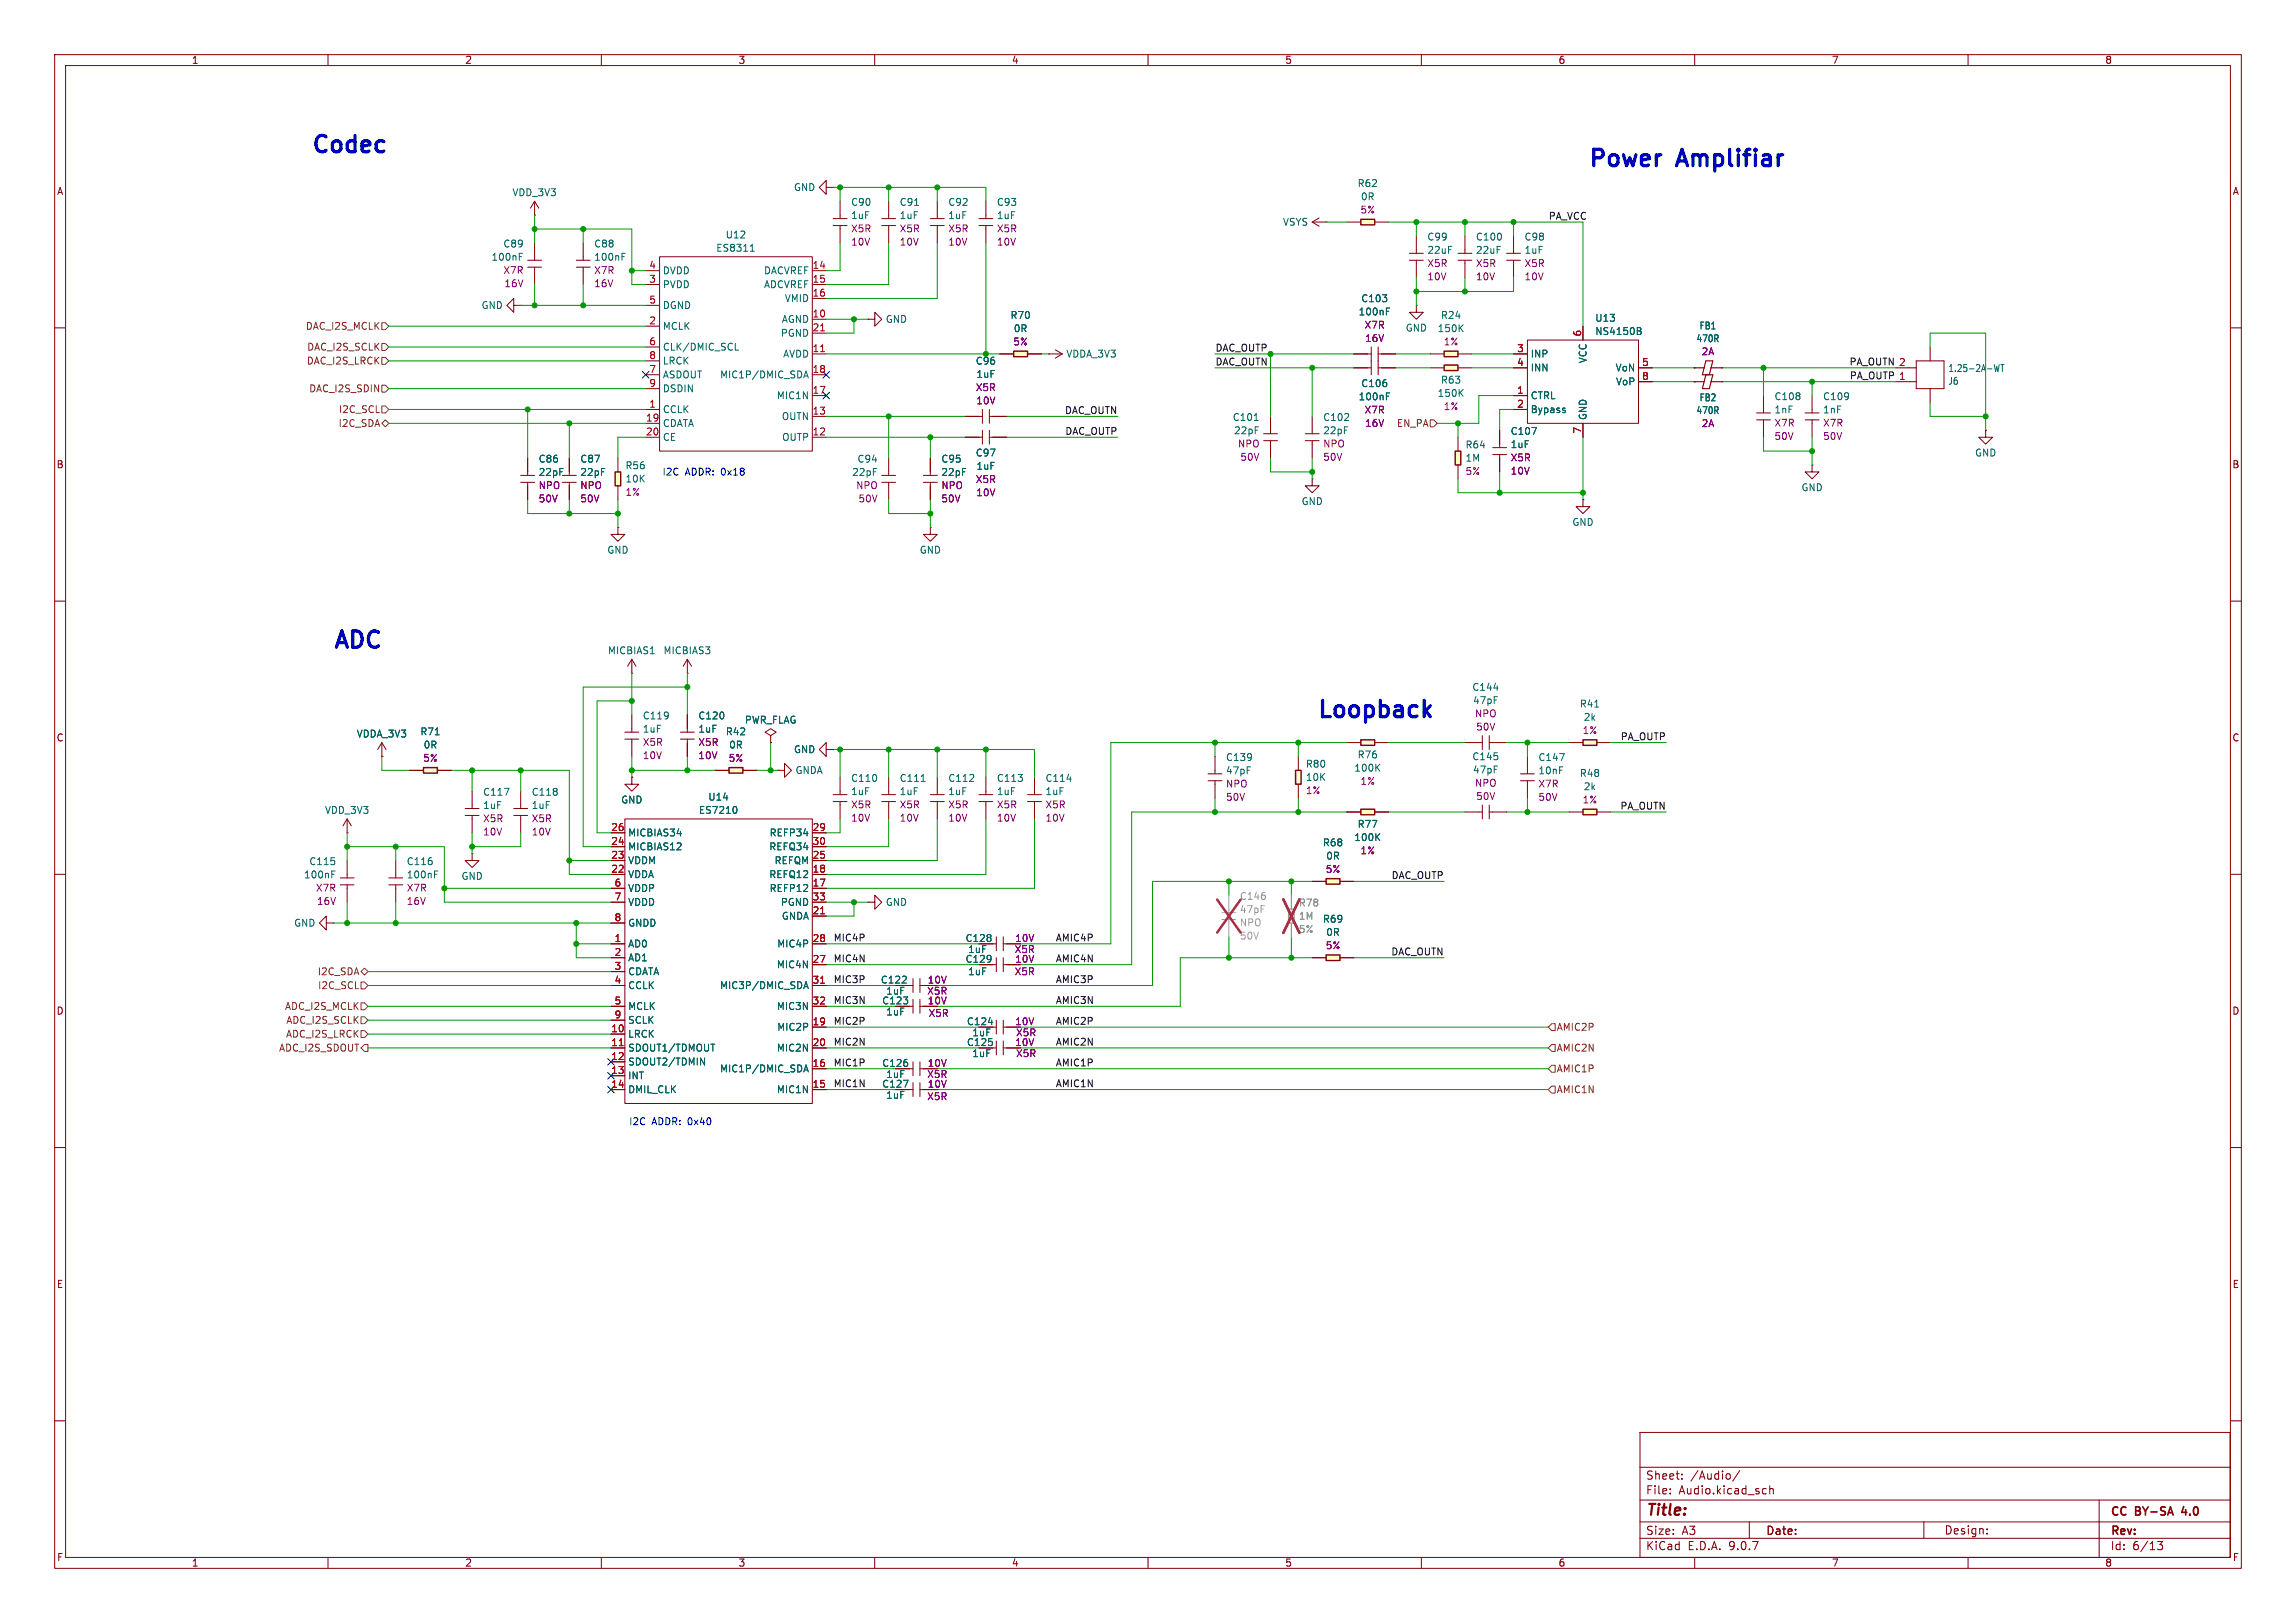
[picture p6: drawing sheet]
<svg xmlns="http://www.w3.org/2000/svg" width="420mm" height="297mm" viewBox="0 0 420 297" stroke-linecap="round" stroke-linejoin="round" font-family="sans-serif">
<defs><g id="words">
<g font-size="4.2" fill="#0000c2">
<text x="56.6" y="28.8">Codec</text>
<text x="290.2" y="31.4">Power</text>
<text x="307" y="31.4">Amplifiar</text>
<text x="60.6" y="119.5">ADC</text>
<text x="240.6" y="132.2">Loopback</text>
</g>
<text font-size="2.8" fill="#840000" x="301" y="277.9">Title:</text>
<g font-size="2.1" fill="#840000">
<text x="301" y="273.7">File:</text>
<text x="301" y="271">Sheet:</text>
<text x="307.1" y="273.7">Audio.kicad_sch</text>
<text x="309.2" y="271">/Audio/</text>
<text x="301" y="281.1">Size:</text>
<text x="307.6" y="281.1">A3</text>
<text x="323" y="281.1">Date:</text>
<text x="355.6" y="281">Design:</text>
<text x="386" y="277.8">CC</text>
<text x="386" y="281.3">Rev:</text>
<text x="390.7" y="277.8">BY-SA</text>
<text x="399.8" y="277.8">4.0</text>
<text x="301" y="283.9">KiCad</text>
<text x="308.7" y="283.9">E.D.A.</text>
<text x="316.3" y="283.9">9.0.7</text>
<text x="386" y="283.9">Id:</text>
<text x="390.1" y="283.9">6/13</text>
</g>
<g font-size="1.8" fill="#840000">
<text x="35" y="11.9">1</text>
<text x="85" y="11.9">2</text>
<text x="135" y="11.9">3</text>
<text x="185" y="11.9">4</text>
<text x="235" y="11.9">5</text>
<text x="285" y="11.9">6</text>
<text x="335" y="11.9">7</text>
<text x="385" y="11.9">8</text>
<text x="10.3" y="35.9">A</text>
<text x="408.3" y="35.9">A</text>
<text x="10.3" y="85.9">B</text>
<text x="408.2" y="85.9">B</text>
<text x="10.3" y="135.9">C</text>
<text x="408.2" y="135.9">C</text>
<text x="10.3" y="185.9">D</text>
<text x="408.2" y="185.9">D</text>
<text x="10.3" y="235.9">E</text>
<text x="408.3" y="235.9">E</text>
<text x="10.3" y="285.9">F</text>
<text x="35" y="286.9">1</text>
<text x="85" y="286.9">2</text>
<text x="135" y="286.9">3</text>
<text x="185" y="286.9">4</text>
<text x="235" y="286.9">5</text>
<text x="285" y="286.9">6</text>
<text x="335" y="286.9">7</text>
<text x="385" y="286.9">8</text>
<text x="408.3" y="285.9">F</text>
</g>
<g font-size="1.8" fill="#006464">
<text x="145.1" y="35.2">GND</text>
<text x="248.2" y="34.4">R62</text>
<text x="93.6" y="36.1">VDD_3V3</text>
<text x="155.6" y="40.3">1uF</text>
<text x="155.6" y="37.9">C90</text>
<text x="164.5" y="40.3">1uF</text>
<text x="164.5" y="37.9">C91</text>
<text x="173.4" y="40.3">1uF</text>
<text x="173.4" y="37.9">C92</text>
<text x="182.3" y="40.3">1uF</text>
<text x="182.3" y="37.9">C93</text>
<text x="234.6" y="41.5">VSYS</text>
<text x="248.8" y="36.9">0R</text>
<text x="89.8" y="47.9">100nF</text>
<text x="92" y="45.5">C89</text>
<text x="108.6" y="47.9">100nF</text>
<text x="108.6" y="45.5">C88</text>
<text x="130.9" y="46.3">ES8311</text>
<text x="132.6" y="43.8">U12</text>
<text x="261" y="44.2">C99</text>
<text x="261" y="46.6">22uF</text>
<text x="269.9" y="44.2">C100</text>
<text x="269.9" y="46.6">22uF</text>
<text x="278.8" y="46.6">1uF</text>
<text x="278.8" y="44.2">C98</text>
<text x="121.2" y="50.4">DVDD</text>
<text x="121.2" y="52.9">PVDD</text>
<text x="139.7" y="50.4">DACVREF</text>
<text x="139.7" y="52.9">ADCVREF</text>
<text x="88" y="56.8">GND</text>
<text x="121.2" y="56.7">DGND</text>
<text x="142.9" y="59.3">AGND</text>
<text x="143.5" y="55.5">VMID</text>
<text x="161.9" y="59.3">GND</text>
<text x="184.7" y="58.6">R70</text>
<text x="248.4" y="57.9">100nF</text>
<text x="248.9" y="55.5">C103</text>
<text x="263.5" y="58.6">R24</text>
<text x="291.7" y="59.1">U13</text>
<text x="121.2" y="60.6">MCLK</text>
<text x="121.2" y="64.4">CLK/DMIC_SCL</text>
<text x="142.7" y="61.8">PGND</text>
<text x="143.2" y="65.6">AVDD</text>
<text x="185.3" y="61">0R</text>
<text x="195" y="65.6">VDDA_3V3</text>
<text x="257" y="60.9">GND</text>
<text x="262.9" y="61">150K</text>
<text x="279.9" y="65.6">INP</text>
<text x="291.7" y="61.5">NS4150B</text>
<text x="310.2" y="62.8">470R</text>
<text x="310.8" y="60.5">FB1</text>
<text x="121.2" y="66.9">LRCK</text>
<text x="121.2" y="69.4">ASDOUT</text>
<text x="121.2" y="72">DSDIN</text>
<text x="131.6" y="69.4">MIC1P/DMIC_SDA</text>
<text x="178.4" y="66.9">C96</text>
<text x="178.5" y="69.4">1uF</text>
<text x="248.9" y="71">C106</text>
<text x="263.5" y="70.4">R63</text>
<text x="279.9" y="68.2">INN</text>
<text x="290.4" y="66.6" transform="rotate(-90 290.4 66.6)">VCC</text>
<text x="295.4" y="68.2">VoN</text>
<text x="295.5" y="70.7">VoP</text>
<text x="356.3" y="70.6">J6</text>
<text x="356.3" y="68.3">1.25-2A-WT</text>
<text x="121.2" y="75.8">CCLK</text>
<text x="142" y="73.3">MIC1N</text>
<text x="142.9" y="77.1">OUTN</text>
<text x="225.4" y="77.2">C101</text>
<text x="241.9" y="77.2">C102</text>
<text x="248.4" y="73.5">100nF</text>
<text x="262.9" y="72.8">150K</text>
<text x="279.9" y="73.3">CTRL</text>
<text x="279.9" y="75.8">Bypass</text>
<text x="290.4" y="77" transform="rotate(-90 290.4 77)">GND</text>
<text x="310.2" y="76">470R</text>
<text x="310.8" y="73.6">FB2</text>
<text x="324.5" y="73.4">C108</text>
<text x="324.5" y="75.9">1nF</text>
<text x="333.4" y="73.4">C109</text>
<text x="333.4" y="75.9">1nF</text>
<text x="121.2" y="78.3">CDATA</text>
<text x="121.2" y="80.9">CE</text>
<text x="143" y="80.9">OUTP</text>
<text x="178.4" y="83.7">C97</text>
<text x="225.6" y="79.7">22pF</text>
<text x="241.9" y="79.7">22pF</text>
<text x="268" y="82.3">R64</text>
<text x="276.2" y="79.8">C107</text>
<text x="276.2" y="82.2">1uF</text>
<text x="361.2" y="83.7">GND</text>
<text x="98.4" y="84.9">C86</text>
<text x="98.4" y="87.3">22pF</text>
<text x="106.1" y="84.9">C87</text>
<text x="106.1" y="87.3">22pF</text>
<text x="114.3" y="86.1">R56</text>
<text x="114.3" y="88.5">10K</text>
<text x="155.8" y="87.3">22pF</text>
<text x="156.8" y="84.9">C94</text>
<text x="172.1" y="84.9">C95</text>
<text x="172.1" y="87.3">22pF</text>
<text x="178.5" y="86.2">1uF</text>
<text x="268" y="84.7">1M</text>
<text x="238" y="92.6">GND</text>
<text x="329.4" y="90.1">GND</text>
<text x="111" y="101.5">GND</text>
<text x="168.1" y="101.5">GND</text>
<text x="287.5" y="96.4">GND</text>
<text x="111.1" y="119.9">MICBIAS1</text>
<text x="121.3" y="119.9">MICBIAS3</text>
<text x="117.5" y="131.8">C119</text>
<text x="127.6" y="131.8">C120</text>
<text x="269.2" y="126.6">C144</text>
<text x="269.4" y="129">47pF</text>
<text x="288.9" y="129.7">R41</text>
<text x="65.2" y="135.2">VDDA_3V3</text>
<text x="76.8" y="134.8">R71</text>
<text x="77.4" y="137.2">0R</text>
<text x="117.5" y="134.3">1uF</text>
<text x="127.6" y="134.3">1uF</text>
<text x="132.7" y="134.8">R42</text>
<text x="133.3" y="137.2">0R</text>
<text x="136.2" y="132.6">PWR_FLAG</text>
<text x="289.6" y="132.1">2k</text>
<text x="145.1" y="138">GND</text>
<text x="145.4" y="141.8">GNDA</text>
<text x="155.6" y="143.3">C110</text>
<text x="164.5" y="143.3">C111</text>
<text x="173.4" y="143.3">C112</text>
<text x="182.3" y="143.3">C113</text>
<text x="191.1" y="143.3">C114</text>
<text x="224.2" y="139.5">C139</text>
<text x="224.2" y="141.9">47pF</text>
<text x="238.8" y="140.7">R80</text>
<text x="238.8" y="143.1">10K</text>
<text x="247.6" y="141.4">100K</text>
<text x="248.2" y="139">R76</text>
<text x="269.2" y="139.3">C145</text>
<text x="269.4" y="141.7">47pF</text>
<text x="281.3" y="139.5">C147</text>
<text x="281.3" y="141.9">10nF</text>
<text x="288.9" y="142.4">R48</text>
<text x="59.3" y="149.1">VDD_3V3</text>
<text x="88.3" y="145.8">C117</text>
<text x="88.3" y="148.2">1uF</text>
<text x="97.2" y="145.8">C118</text>
<text x="97.2" y="148.2">1uF</text>
<text x="113.5" y="147.2">GND</text>
<text x="127.7" y="149.1">ES7210</text>
<text x="129.5" y="146.7">U14</text>
<text x="155.6" y="145.7">1uF</text>
<text x="164.5" y="145.7">1uF</text>
<text x="173.4" y="145.7">1uF</text>
<text x="182.3" y="145.7">1uF</text>
<text x="191.1" y="145.7">1uF</text>
<text x="289.6" y="144.8">2k</text>
<text x="114.8" y="153.3">MICBIAS34</text>
<text x="114.8" y="155.8">MICBIAS12</text>
<text x="140.6" y="155.8">REFQ34</text>
<text x="140.7" y="153.3">REFP34</text>
<text x="241.9" y="155.1">R68</text>
<text x="247.6" y="154.1">100K</text>
<text x="248.2" y="151.7">R77</text>
<text x="55.5" y="161">100nF</text>
<text x="56.5" y="158.5">C115</text>
<text x="74.3" y="158.5">C116</text>
<text x="74.3" y="161">100nF</text>
<text x="84.3" y="161.2">GND</text>
<text x="114.8" y="158.3">VDDM</text>
<text x="114.8" y="160.9">VDDA</text>
<text x="140.6" y="160.9">REFQ12</text>
<text x="141.6" y="158.3">REFQM</text>
<text x="242.5" y="157.5">0R</text>
<text x="114.8" y="163.4">VDDP</text>
<text x="114.8" y="166">VDDD</text>
<text x="140.7" y="163.4">REFP12</text>
<text x="142.7" y="166">PGND</text>
<text x="161.9" y="166">GND</text>
<text x="53.7" y="169.8">GND</text>
<text x="114.8" y="169.8">GNDD</text>
<text x="114.8" y="173.6">AD0</text>
<text x="142.1" y="173.6">MIC4P</text>
<text x="142.9" y="168.5">GNDA</text>
<text x="176.5" y="172.6">C128</text>
<text x="241.9" y="169">R69</text>
<text x="242.5" y="171.5">0R</text>
<text x="114.8" y="176.1">AD1</text>
<text x="114.8" y="178.7">CDATA</text>
<text x="142" y="177.4">MIC4N</text>
<text x="176.5" y="176.4">C129</text>
<text x="177" y="178.7">1uF</text>
<text x="177" y="174.6">1uF</text>
<text x="114.8" y="181.2">CCLK</text>
<text x="114.8" y="185">MCLK</text>
<text x="131.6" y="181.2">MIC3P/DMIC_SDA</text>
<text x="142" y="185">MIC3N</text>
<text x="161" y="180.2">C122</text>
<text x="161.3" y="184">C123</text>
<text x="162" y="182.2">1uF</text>
<text x="114.8" y="187.6">SCLK</text>
<text x="114.8" y="190.1">LRCK</text>
<text x="142.1" y="188.8">MIC2P</text>
<text x="162" y="186">1uF</text>
<text x="176.8" y="187.8">C124</text>
<text x="176.8" y="191.6">C125</text>
<text x="177.8" y="189.8">1uF</text>
<text x="114.8" y="192.6">SDOUT1/TDMOUT</text>
<text x="114.8" y="195.2">SDOUT2/TDMIN</text>
<text x="114.8" y="197.7">INT</text>
<text x="131.6" y="196.4">MIC1P/DMIC_SDA</text>
<text x="142" y="192.6">MIC2N</text>
<text x="161.3" y="195.4">C126</text>
<text x="162" y="197.5">1uF</text>
<text x="177.8" y="193.6">1uF</text>
<text x="114.8" y="200.3">DMIL_CLK</text>
<text x="142" y="200.3">MIC1N</text>
<text x="161.3" y="199.2">C127</text>
<text x="162" y="201.3">1uF</text>
</g>
<g font-size="1.8" fill="#840084">
<text x="248.8" y="39.3">5%</text>
<text x="155.6" y="42.7">X5R</text>
<text x="155.6" y="45.1">10V</text>
<text x="164.5" y="42.7">X5R</text>
<text x="164.5" y="45.1">10V</text>
<text x="173.4" y="42.7">X5R</text>
<text x="173.4" y="45.1">10V</text>
<text x="182.3" y="42.7">X5R</text>
<text x="182.3" y="45.1">10V</text>
<text x="92" y="50.3">X7R</text>
<text x="92.2" y="52.8">16V</text>
<text x="108.6" y="50.3">X7R</text>
<text x="108.6" y="52.8">16V</text>
<text x="261" y="49.1">X5R</text>
<text x="261" y="51.5">10V</text>
<text x="269.9" y="49.1">X5R</text>
<text x="269.9" y="51.5">10V</text>
<text x="278.8" y="49.1">X5R</text>
<text x="278.8" y="51.5">10V</text>
<text x="185.3" y="63.4">5%</text>
<text x="249.5" y="60.4">X7R</text>
<text x="249.6" y="62.8">16V</text>
<text x="264" y="63.4">1%</text>
<text x="311.2" y="65.2">2A</text>
<text x="178.4" y="71.8">X5R</text>
<text x="178.5" y="74.2">10V</text>
<text x="249.5" y="75.9">X7R</text>
<text x="264" y="75.3">1%</text>
<text x="226.4" y="82.1">NPO</text>
<text x="241.9" y="82.1">NPO</text>
<text x="249.6" y="78.3">16V</text>
<text x="311.2" y="78.4">2A</text>
<text x="324.5" y="78.3">X7R</text>
<text x="324.5" y="80.7">50V</text>
<text x="333.4" y="78.3">X7R</text>
<text x="333.4" y="80.7">50V</text>
<text x="98.4" y="89.7">NPO</text>
<text x="106.1" y="89.7">NPO</text>
<text x="156.5" y="89.7">NPO</text>
<text x="172.1" y="89.7">NPO</text>
<text x="178.4" y="88.6">X5R</text>
<text x="226.8" y="84.5">50V</text>
<text x="241.9" y="84.5">50V</text>
<text x="268" y="87.1">5%</text>
<text x="276.2" y="84.6">X5R</text>
<text x="276.2" y="87">10V</text>
<text x="98.4" y="92.1">50V</text>
<text x="106.1" y="92.1">50V</text>
<text x="114.3" y="90.9">1%</text>
<text x="156.9" y="92.1">50V</text>
<text x="172.1" y="92.1">50V</text>
<text x="178.5" y="91">10V</text>
<text x="269.7" y="131.5">NPO</text>
<text x="117.5" y="136.7">X5R</text>
<text x="127.6" y="136.7">X5R</text>
<text x="269.9" y="133.9">50V</text>
<text x="289.4" y="134.5">1%</text>
<text x="77.3" y="139.6">5%</text>
<text x="117.5" y="139.1">10V</text>
<text x="127.6" y="139.1">10V</text>
<text x="133.2" y="139.6">5%</text>
<text x="248.8" y="143.8">1%</text>
<text x="155.6" y="148.1">X5R</text>
<text x="164.5" y="148.1">X5R</text>
<text x="173.4" y="148.1">X5R</text>
<text x="182.3" y="148.1">X5R</text>
<text x="191.1" y="148.1">X5R</text>
<text x="224.2" y="144.3">NPO</text>
<text x="224.2" y="146.7">50V</text>
<text x="238.8" y="145.5">1%</text>
<text x="269.7" y="144.2">NPO</text>
<text x="269.9" y="146.6">50V</text>
<text x="281.3" y="144.3">X7R</text>
<text x="281.3" y="146.7">50V</text>
<text x="289.4" y="147.2">1%</text>
<text x="88.3" y="150.7">X5R</text>
<text x="88.3" y="153.1">10V</text>
<text x="97.2" y="150.7">X5R</text>
<text x="97.2" y="153.1">10V</text>
<text x="155.6" y="150.5">10V</text>
<text x="164.5" y="150.5">10V</text>
<text x="173.4" y="150.5">10V</text>
<text x="182.3" y="150.5">10V</text>
<text x="191.1" y="150.5">10V</text>
<text x="242.4" y="159.9">5%</text>
<text x="248.8" y="156.5">1%</text>
<text x="57.7" y="163.4">X7R</text>
<text x="57.9" y="165.8">16V</text>
<text x="74.3" y="163.4">X7R</text>
<text x="74.3" y="165.8">16V</text>
<text x="185.6" y="172.6">10V</text>
<text x="242.4" y="173.9">5%</text>
<text x="185.5" y="178.7">X5R</text>
<text x="185.5" y="174.6">X5R</text>
<text x="185.6" y="176.4">10V</text>
<text x="169.5" y="182.2">X5R</text>
<text x="169.6" y="180.2">10V</text>
<text x="169.6" y="184">10V</text>
<text x="169.8" y="186.3">X5R</text>
<text x="185.6" y="187.8">10V</text>
<text x="185.6" y="191.6">10V</text>
<text x="185.8" y="189.8">X5R</text>
<text x="169.5" y="197.5">X5R</text>
<text x="169.6" y="195.4">10V</text>
<text x="185.8" y="193.6">X5R</text>
<text x="169.5" y="201.5">X5R</text>
<text x="169.6" y="199.2">10V</text>
</g>
<g font-size="1.8" fill="#0f0f0f">
<text x="283.2" y="40.3">PA_VCC</text>
<text x="222.2" y="64.4">DAC_OUTP</text>
<text x="222.2" y="67">DAC_OUTN</text>
<text x="338.2" y="67">PA_OUTN 2</text>
<text x="338.3" y="69.5">PA_OUTP 1</text>
<text x="194.7" y="75.9">DAC_OUTN</text>
<text x="194.8" y="79.7">DAC_OUTP</text>
<text x="296.4" y="135.5">PA_OUTP</text>
<text x="296.3" y="148.2">PA_OUTN</text>
<text x="254.5" y="160.9">DAC_OUTP</text>
<text x="152.4" y="172.4">MIC4P</text>
<text x="193" y="172.4">AMIC4P</text>
<text x="152.4" y="180">MIC3P</text>
<text x="152.4" y="176.2">MIC4N</text>
<text x="193" y="176.2">AMIC4N</text>
<text x="193" y="180">AMIC3P</text>
<text x="254.4" y="174.9">DAC_OUTN</text>
<text x="152.4" y="183.8">MIC3N</text>
<text x="193" y="183.8">AMIC3N</text>
<text x="152.4" y="191.4">MIC2N</text>
<text x="152.4" y="187.6">MIC2P</text>
<text x="193" y="187.6">AMIC2P</text>
<text x="193" y="191.4">AMIC2N</text>
<text x="152.4" y="195.2">MIC1P</text>
<text x="193" y="195.2">AMIC1P</text>
<text x="152.4" y="199">MIC1N</text>
<text x="193" y="199">AMIC1N</text>
</g>
<g font-size="1.8" fill="#a90000">
<text x="118.7" y="49.3">4</text>
<text x="118.7" y="51.8">3</text>
<text x="148.5" y="49.3">14</text>
<text x="148.5" y="51.8">15</text>
<text x="118.7" y="55.6">5</text>
<text x="118.7" y="59.4">2</text>
<text x="148.5" y="54.4">16</text>
<text x="148.5" y="58.2">10</text>
<text x="118.7" y="63.2">6</text>
<text x="118.7" y="65.8">8</text>
<text x="148.5" y="60.7">21</text>
<text x="148.5" y="64.5">11</text>
<text x="277.4" y="64.5">3</text>
<text x="289.3" y="61.7" transform="rotate(-90 289.3 61.7)">6</text>
<text x="118.7" y="68.3">7</text>
<text x="118.7" y="70.9">9</text>
<text x="148.5" y="68.3">18</text>
<text x="277.4" y="67.1">4</text>
<text x="300.3" y="67.1">5</text>
<text x="300.3" y="69.6">8</text>
<text x="118.1" y="77.2">19</text>
<text x="118.7" y="74.7">1</text>
<text x="148.5" y="72.1">17</text>
<text x="148.5" y="75.9">13</text>
<text x="277.4" y="72.1">1</text>
<text x="277.4" y="74.7">2</text>
<text x="118.1" y="79.8">20</text>
<text x="148.5" y="79.8">12</text>
<text x="289.3" y="79.4" transform="rotate(-90 289.3 79.4)">7</text>
<text x="111.7" y="152.1">26</text>
<text x="111.7" y="154.7">24</text>
<text x="148.5" y="152.1">29</text>
<text x="148.5" y="154.7">30</text>
<text x="111.7" y="157.2">23</text>
<text x="111.7" y="159.8">22</text>
<text x="148.5" y="157.2">25</text>
<text x="148.5" y="159.8">18</text>
<text x="112.3" y="162.3">6</text>
<text x="112.3" y="164.8">7</text>
<text x="148.5" y="162.3">17</text>
<text x="148.5" y="164.8">33</text>
<text x="148.5" y="167.4">21</text>
<text x="112.3" y="168.7">8</text>
<text x="112.3" y="172.5">1</text>
<text x="148.5" y="172.5">28</text>
<text x="112.3" y="175">2</text>
<text x="112.3" y="177.5">3</text>
<text x="148.5" y="176.3">27</text>
<text x="112.3" y="180.1">4</text>
<text x="112.3" y="183.9">5</text>
<text x="148.5" y="180.1">31</text>
<text x="148.5" y="183.9">32</text>
<text x="111.7" y="189">10</text>
<text x="111.7" y="191.5">11</text>
<text x="112.3" y="186.4">9</text>
<text x="148.5" y="187.7">19</text>
<text x="148.5" y="191.5">20</text>
<text x="111.7" y="194.1">12</text>
<text x="111.7" y="196.6">13</text>
<text x="148.5" y="195.3">16</text>
<text x="111.7" y="199.1">14</text>
<text x="148.5" y="199.1">15</text>
</g>
<g font-size="1.8" fill="#725600">
<text x="55.8" y="60.6">DAC_I2S_MCLK</text>
<text x="56.1" y="64.4">DAC_I2S_SCLK</text>
<text x="56" y="66.9">DAC_I2S_LRCK</text>
<text x="56.5" y="72">DAC_I2S_SDIN</text>
<text x="61.9" y="75.8">I2C_SCL</text>
<text x="61.8" y="78.3">I2C_SDA</text>
<text x="255.4" y="78.3">EN_PA</text>
<text x="58" y="178.7">I2C_SDA</text>
<text x="52" y="185">ADC_I2S_MCLK</text>
<text x="58.1" y="181.2">I2C_SCL</text>
<text x="52.2" y="190.1">ADC_I2S_LRCK</text>
<text x="52.3" y="187.6">ADC_I2S_SCLK</text>
<text x="284.7" y="188.8">AMIC2P</text>
<text x="51" y="192.6">ADC_I2S_SDOUT</text>
<text x="284.7" y="196.4">AMIC1P</text>
<text x="284.7" y="192.6">AMIC2N</text>
<text x="284.7" y="200.3">AMIC1N</text>
</g>
<g font-size="1.8" fill="#0000c2">
<text x="121.1" y="87.2">I2C</text>
<text x="125.3" y="87.2">ADDR: 0x18</text>
<text x="115" y="206.1">I2C</text>
<text x="119.2" y="206.1">ADDR: 0x40</text>
</g>
<g font-size="1.8" fill="#989898">
<text x="226.7" y="164.9">C146</text>
<text x="226.7" y="167.3">47pF</text>
<text x="237.5" y="166.1">R78</text>
<text x="237.5" y="168.5">1M</text>
</g>
<g font-size="1.8" fill="#a1a1a1">
<text x="226.7" y="169.7">NPO</text>
<text x="226.7" y="172.1">50V</text>
<text x="237.5" y="170.9">5%</text>
</g>
</g></defs>
<g fill="none" stroke="#840000" stroke-width=".18">
<path d="M10 10h400v277h-400zM12 12h396v273h-396zM60 10v2M110 10v2M160 10v2M210 10v2M260 10v2M310 10v2M360 10v2M94 55.9v-1.3l-1.3 1.3 1.3 1.3v-1.3h1.2M95.2 55.9h.1M10 60h2"/>
<path d="M309.9 69.9h.1M315 69.9h.1M408 60h2M168.9 87h2.5M168.9 88.3h2.5M170.2 83.8v3.2M170.2 88.3v3.1M10 110h2M408 110h2M141 134.6l1-.6-1-.6-1 .6 1 .6v1.3M141 135.9h.1M268 135.9h3.1"/>
<path d="M271.1 134.6v2.6M272.4 134.6v2.6M272.4 135.9h3.2M10 160h2M408 160h2M10 210h2M408 210h2M10 260h2M300 262.1h107.9v22.9h-107.9zM300 278.5h108M300 274.5h108M300 268.5h108"/>
<path d="M305.5 273.2v.2M305.5 272.5v.1M307.7 270.5v.2M307.7 269.8v.1M316.4 269.8v.7M318.2 269.1l-1.3 1.9M320 278.5v3M322.7 272.4l.4 .1M323.1 273.3l-.4 .1M323.7 272.5l.2-.1 .4 .1 .1 .9M323.7 271.9v1.5M351.9 278.5v2.9"/>
<path d="M363.5 279.8v.1M384 274.5v10.5M408 260h2M60 285v2M110 285v2M160 285v2M210 285v2M260 285v2M300 281.5h108M310 285v2M360 285v2M363.5 280.6v.1"/>
<path d="M394.7 282.1h.9l-.5 .6 .4 .1v.6l-.2 .2-.6-.1"/>
</g>
<path d="M399.5 275.7l-.4 1.1h.9" fill="none" stroke="#840000" stroke-width=".3"/>
<path d="M273.3 125.9h.7" fill="none" stroke="#006464" stroke-width=".18"/>
<path d="M309.9 69.9h1.8M312 68.6h1.3l-.6 2.5h-1.3zM313 69.9h2" fill="none" stroke="#840000" stroke-width=".2"/>
<path d="M133.3 140.5h2.6v1h-2.6z" fill="#ffffc2"/>
<path d="M133.3 140.5h2.6v1h-2.6z" fill="none" stroke="#840000" stroke-width=".25"/>
<path d="M130.8 141h2.5M135.9 141h2.5" fill="none" stroke="#840000" stroke-width=".18"/>
<path d="M248.9 135.4h2.6v1h-2.6z" fill="#ffffc2"/>
<path d="M248.9 135.4h2.6v1h-2.6z" fill="none" stroke="#840000" stroke-width=".25"/>
<g fill="none" stroke="#840000" stroke-width=".18">
<path d="M153.7 36.8v3.2M105.4 47.6h2.5M105.4 48.9h2.5M106.7 44.5v3.1M106.7 48.9v3.2M152.4 41.3h2.5M152.4 40h2.5M153.7 41.3v3.2M321.3 75.6h2.5M321.3 76.8h2.5M322.6 72.4v3.2M322.6 76.8v3.2"/>
<path d="M246.4 135.9h2.5M251.5 135.9h2.5"/>
</g>
<path d="M113.8 47h.4M113.8 46.4h.6M252.4 139.9l-.7 .7M251.9 140.4l.5 .7" fill="none" stroke="#006464" stroke-width=".18"/>
<path d="M237 141h1v2.5h-1z" fill="#ffffc2"/>
<path d="M237 141h1v2.5h-1z" fill="none" stroke="#840000" stroke-width=".25"/>
<g fill="none" stroke="#840000" stroke-width=".18">
<path d="M97.8 39.4h.1M97.8 36.8l-.8 1.3M97.8 36.8l.8 1.3M97.8 36.8v2.6M96.5 47.6h2.6M96.5 48.9h2.6M97.8 44.5v3.1M97.8 48.9v3.2M231.1 79.4h2.6M232.4 76.2v3.2M231.1 80.6h2.6M232.4 80.6v3.2"/>
<path d="M237.5 138.4v2.6M237.5 143.5v2.6"/>
</g>
<path d="M95 47h.4M95 46.4h.6M229.4 77h.8" fill="none" stroke="#006464" stroke-width=".18"/>
<path d="M289.6 135.4h2.5v1h-2.5z" fill="#ffffc2"/>
<path d="M289.6 135.4h2.5v1h-2.5z" fill="none" stroke="#840000" stroke-width=".25"/>
<path d="M287 135.9h2.6M292.1 135.9h2.5" fill="none" stroke="#840000" stroke-width=".18"/>
<path d="M291.7 129.4h.7" fill="none" stroke="#006464" stroke-width=".18"/>
<path d="M289.6 148.1h2.5v1h-2.5z" fill="#ffffc2"/>
<path d="M289.6 148.1h2.5v1h-2.5z" fill="none" stroke="#840000" stroke-width=".25"/>
<g fill="none" stroke="#840000" stroke-width=".18">
<path d="M241.3 39.9l-1.3 .7M240 40.6l1.3 .8M240 40.6h2.6M242.6 40.6h.1M238.8 79.4h2.5M240 76.2v3.2M346.7 69.9h3.8M346.7 67.3h3.8M350.5 66h5.1v5.1h-5.1zM353.1 63.5v2.5M353.1 71.1v2.6M113 96.5v1.3h1.3l-1.3 1.3-1.2-1.3h1.2"/>
<path d="M113 96.5h.1M238.8 80.6h2.5M240 80.6v3.2M124.5 135.3h2.5M124.5 134h2.5M125.7 130.8v3.2M125.7 135.3v3.1M151.1 137.2v-1.3l-1.2 1.3 1.2 1.2v-1.2h1.3M152.4 137.2h.1M222.2 138.4v3.2M63.5 157.5v3.2M72.4 157.5v3.2"/>
<path d="M86.4 156.2v1.3h1.2l-1.2 1.3-1.3-1.3h1.3M86.4 156.2h.1M142.2 141h1.3v1.2l1.3-1.2-1.3-1.3v1.3M142.2 141h.1M221 141.6h2.5M221 142.9h2.5M222.2 142.9v3.2M287 148.6h2.6M292.1 148.6h2.5M59.7 168.9v-1.3l-1.3 1.3 1.3 1.3v-1.3h1.3M61 168.9h.1M62.2 160.7h2.6"/>
<path d="M62.2 161.9h2.6M63.5 161.9v3.2M71.1 160.7h2.6M71.1 161.9h2.6M72.4 161.9v3.2M167 179.1v2.5M168.3 179.1v2.5M163.8 180.3h3.2M168.3 180.3h3.1"/>
</g>
<path d="M364.8 66.7l.2 1.3 .2-.9 .3 .9 .2-1.3M366 66.7h.6M366.3 66.7v1.3M60.7 160h.4M60.7 159.4h.6M79.5 160h.4M79.5 159.4h.6" fill="none" stroke="#006464" stroke-width=".18"/>
<path d="M248.9 148.1h2.6v1h-2.6z" fill="#ffffc2"/>
<path d="M248.9 148.1h2.6v1h-2.6z" fill="none" stroke="#840000" stroke-width=".25"/>
<path d="M309.9 67.3h.1M315 67.3h.1M246.4 148.6h2.5M251.5 148.6h2.5M163.8 184.2h3.2M167 182.9v2.5M168.3 182.9v2.5M168.3 184.2h3.1" fill="none" stroke="#840000" stroke-width=".18"/>
<path d="M251.9 153.1l.5 .7M252.4 152.6l-.7 .7" fill="none" stroke="#006464" stroke-width=".18"/>
<path d="M309.9 67.3h1.8M312 66h1.3l-.6 2.6h-1.3zM313 67.3h2" fill="none" stroke="#840000" stroke-width=".2"/>
<path d="M112.5 86.4h1v2.5h-1z" fill="#ffffc2"/>
<path d="M112.5 86.4h1v2.5h-1z" fill="none" stroke="#840000" stroke-width=".25"/>
<g fill="none" stroke="#840000" stroke-width=".18">
<path d="M330.2 75.6h2.5M330.2 76.8h2.5M331.5 72.4v3.2M331.5 76.8v3.2M95.2 87h2.6M95.2 88.3h2.6M96.5 83.8v3.2M96.5 88.3v3.1M102.9 87h2.5M102.9 88.3h2.5M104.1 83.8v3.2M104.1 88.3v3.1"/>
<path d="M113 83.8v2.6M113 88.9v2.5M279.4 138.4v3.2M278.1 141.6h2.6M278.1 142.9h2.6M279.4 142.9v3.2"/>
</g>
<path d="M285.3 137.9h.8l-.5 1.3" fill="none" stroke="#006464" stroke-width=".18"/>
<path d="M235.7 166.4h1v2.5h-1z" fill="#f0f0f0"/>
<path d="M235.7 166.4h1v2.5h-1z" fill="none" stroke="#a1a1a1" stroke-width=".25"/>
<path d="M236.2 163.8v2.6M236.2 168.9v2.6" fill="none" stroke="#a1a1a1" stroke-width=".18"/>
<path d="M234.7 164.6l3 6.1M237.7 164.6l-3 6.1" fill="none" stroke="#e12e31" stroke-width=".46"/>
<path d="M161.3 87h2.5M161.3 88.3h2.5M162.6 83.8v3.2M162.6 88.3v3.1M170.2 96.5v1.3h1.2l-1.2 1.3-1.3-1.3h1.3M170.2 96.5h.1M179.1 176.5h3.1M182.2 175.3v2.5M183.5 175.3v2.5M183.5 176.5h3.2" fill="none" stroke="#840000" stroke-width=".18"/>
<path d="M242.6 160.8h2.5v1h-2.5z" fill="#ffffc2"/>
<path d="M242.6 160.8h2.5v1h-2.5z" fill="none" stroke="#840000" stroke-width=".25"/>
<path d="M240 161.3h2.6M245.1 161.3h2.5" fill="none" stroke="#840000" stroke-width=".18"/>
<path d="M242.6 174.8h2.5v1h-2.5z" fill="#ffffc2"/>
<path d="M242.6 174.8h2.5v1h-2.5z" fill="none" stroke="#840000" stroke-width=".25"/>
<g fill="none" stroke="#840000" stroke-width=".18">
<path d="M118.1 49.5h2.5M118.1 52.1h2.5M118.1 55.9h2.5M118.1 59.7h2.5M120.6 47h28v35.6h-28zM148.6 49.5h2.5M148.6 52.1h2.5M148.6 54.6h2.5M148.6 58.4h2.5M118.1 63.5h2.5M118.1 66h2.5M118.1 68.6h2.5"/>
<path d="M118.1 71.1h2.5M118.1 74.9h2.5M118.1 77.5h2.5M148.6 68.6h2.5M148.6 61h2.5M148.6 64.8h2.5M148.6 72.4h2.5M148.6 76.2h2.5M118.1 80h2.5M148.6 80h2.5M331.5 85.1v1.3h1.2l-1.2 1.2-1.3-1.2h1.3M331.5 85.1h.1"/>
<path d="M115.6 123.2h.1M115.6 120.7l-.8 1.2M115.6 120.7l.7 1.2M115.6 120.7v2.5M125.7 123.2h.1M125.7 120.7l-.7 1.2M125.7 120.7l.8 1.2M125.7 120.7v2.5M158.7 165.1h1.3v-1.3l1.3 1.3-1.3 1.3v-1.3M158.7 165.1h.1M240 175.3h2.6M245.1 175.3h2.5"/>
</g>
<path d="M137.3 46h.7M137.4 45l.2-.3v1.3M134.5 64.1h.6M147 69.2l.4-1.3 .5 1.3M147.1 68.8h.6M119 119.6h.7" fill="none" stroke="#006464" stroke-width=".18"/>
<path d="M150.1 60.5h.7M150.1 64.4h.7" fill="none" stroke="#a90000" stroke-width=".18"/>
<path d="M223.5 167h2.6M223.5 168.3h2.6M224.8 163.8v3.2M224.8 168.3v3.2" fill="none" stroke="#a1a1a1" stroke-width=".18"/>
<path d="M222.6 164.6l4.3 6.1M226.9 164.6l-4.3 6.1" fill="none" stroke="#e12e31" stroke-width=".46"/>
<path d="M248.9 40.1h2.6v1h-2.6z" fill="#ffffc2"/>
<path d="M248.9 40.1h2.6v1h-2.6z" fill="none" stroke="#840000" stroke-width=".25"/>
<path d="M246.4 40.6h2.5M251.5 40.6h2.5M179.1 172.7h3.1M182.2 171.5v2.5M183.5 171.5v2.5M183.5 172.7h3.2" fill="none" stroke="#840000" stroke-width=".18"/>
<path d="M266.2 82.6h1v2.5h-1z" fill="#ffffc2"/>
<path d="M266.2 82.6h1v2.5h-1z" fill="none" stroke="#840000" stroke-width=".25"/>
<g fill="none" stroke="#840000" stroke-width=".18">
<path d="M151.1 34.3v-1.3l-1.2 1.3 1.2 1.3v-1.3h1.3M152.4 34.3h.1M180.3 36.8v3.2M179.1 41.3h2.5M179.1 40h2.5M180.3 41.3v3.2M257.8 46.4h2.5M257.8 47.6h2.5M259.1 43.2v3.2M259.1 47.6v3.2M266.7 46.4h2.5M266.7 47.6h2.5"/>
<path d="M268 43.2v3.2M268 47.6v3.2M176.5 76.2h3.2M179.7 74.9v2.6M179.7 78.7v2.6M181 74.9v2.6M181 78.7v2.6M181 76.2h3.1M191.8 64.8h.1M191.8 64.8h2.5M193 64l1.3 .8M194.3 64.8l-1.3 .7"/>
<path d="M176.5 80h3.2M181 80h3.1M266.7 80v2.6M266.7 85.1v2.5M152.4 145.4h2.5M152.4 146.7h2.5M153.7 142.2v3.2M153.7 146.7v3.2M161.3 145.4h2.5M161.3 146.7h2.5M162.6 142.2v3.2M162.6 146.7v3.2"/>
<path d="M170.2 145.4h2.5M170.2 146.7h2.5M171.4 142.2v3.2M171.4 146.7v3.2"/>
</g>
<path d="M168.5 143h.7" fill="none" stroke="#006464" stroke-width=".18"/>
<path d="M185.4 64.3h2.6v1h-2.6z" fill="#ffffc2"/>
<path d="M185.4 64.3h2.6v1h-2.6z" fill="none" stroke="#840000" stroke-width=".25"/>
<g fill="none" stroke="#840000" stroke-width=".18">
<path d="M162.6 36.8v3.2M171.4 36.8v3.2M158.7 58.4h1.3v-1.2l1.3 1.2-1.3 1.3v-1.3M158.7 58.4h.1M161.3 40h2.5M161.3 41.3h2.5M162.6 41.3v3.2M170.2 40h2.5M170.2 41.3h2.5M171.4 41.3v3.2M259.1 55.9v1.3h1.2l-1.2 1.2-1.3-1.2h1.3M259.1 55.9h.1"/>
<path d="M275.6 47.6h2.5M275.6 46.4h2.5M276.9 43.2v3.2M276.9 47.6v3.2M289.6 59.7v2.5M182.9 64.8h2.5M188 64.8h2.5M247.6 67.3h3.2M250.8 66v2.6M252.1 67.3h3.2M252.1 66v2.6M276.9 64.8h2.5"/>
<path d="M276.9 67.3h2.5M276.9 72.4h2.5M276.9 74.9h2.5M279.4 62.2h20.3v15.3h-20.3zM289.6 77.5v2.5M299.7 67.3h2.6M299.7 69.9h2.6M363.2 78.7v1.3h1.3l-1.3 1.3-1.3-1.3h1.3M363.2 78.7h.1M240 87.6v1.3h1.3l-1.3 1.3-1.2-1.3h1.2M240 87.6h.1M179.1 146.7h2.5"/>
<path d="M179.1 145.4h2.5M180.3 142.2v3.2M180.3 146.7v3.2M188 146.7h2.5M188 145.4h2.5M189.2 142.2v3.2M189.2 146.7v3.2M268 148.6h3.1M271.1 147.3v2.6M272.4 147.3v2.6M272.4 148.6h3.2M163.8 199.4h3.2"/>
<path d="M163.8 195.6h3.2M167 194.3v2.6M167 198.1v2.6M168.3 194.3v2.6M168.3 198.1v2.6M168.3 199.4h3.1M168.3 195.6h3.1M179.1 188h3.1M179.1 191.8h3.1M182.2 186.7v2.5M182.2 190.5v2.5M183.5 186.7v2.5"/>
<path d="M183.5 190.5v2.5M183.5 188h3.2M183.5 191.8h3.2"/>
</g>
<path d="M167.3 37.6h.7M299.5 59.9l.6 .2 .1 .2-.3 .3M253.6 72.5h.4M253.6 71.9h.6M286.2 75.1l.2 .2-.2 .2M286.2 74.7h.1M299.5 60.6h.4M299.9 60.6l.3 .2v.3l-.7 .1M195.2 142.6h.8M165.3 197.7h.8l-.5 1.3M180.8 187.1h.8" fill="none" stroke="#006464" stroke-width=".18"/>
<path d="M264.2 66.8h2.5v1h-2.5z" fill="#ffffc2"/>
<path d="M264.2 66.8h2.5v1h-2.5z" fill="none" stroke="#840000" stroke-width=".25"/>
<path d="M261.6 67.3h2.6M266.7 67.3h2.5" fill="none" stroke="#840000" stroke-width=".18"/>
<path d="M267.1 71.8l.5 .7M267.6 71.3l-.7 .7" fill="none" stroke="#006464" stroke-width=".18"/>
<path d="M264.2 64.3h2.5v1h-2.5z" fill="#ffffc2"/>
<path d="M264.2 64.3h2.5v1h-2.5z" fill="none" stroke="#840000" stroke-width=".25"/>
<path d="M247.6 64.8h3.2M250.8 63.5v2.5M252.1 64.8h3.2M252.1 63.5v2.5M261.6 64.8h2.6M266.7 64.8h2.5M274.3 78.7v3.2M273 83.2h2.6M273 81.9h2.6M274.3 83.2v3.2M289.6 91.4v1.3h1.2l-1.2 1.3-1.3-1.3h1.3M289.6 91.4h.1" fill="none" stroke="#840000" stroke-width=".18"/>
<path d="M253.6 57h.4M253.6 56.4h.6M267.1 60l.5 .7M267.6 59.4l-.7 .8M280.2 78.2h.9l-.6 1.3" fill="none" stroke="#006464" stroke-width=".18"/>
<path d="M77.5 140.5h2.5v1h-2.5z" fill="#ffffc2"/>
<path d="M77.5 140.5h2.5v1h-2.5z" fill="none" stroke="#840000" stroke-width=".25"/>
<g fill="none" stroke="#840000" stroke-width=".18">
<path d="M289.6 59.7v2.5M176.5 76.2h2.6M181.6 76.2h2.5M182.9 64.8h2.5M188 64.8h2.5M247.6 64.8h2.6M247.6 67.3h2.6M252.7 64.8h2.6M252.7 67.3h2.6M274.3 78.7v2.6M276.9 64.8h2.5M276.9 67.3h2.5"/>
<path d="M276.9 72.4h2.5M276.9 74.9h2.5M289.6 77.5v2.5M299.7 67.3h2.6M299.7 69.9h2.6M309.9 67.3h.1M309.9 69.9h.1M315 67.3h.1M315 69.9h.1M96.5 83.8v2.6M96.5 88.9v2.5M104.1 83.8v2.6"/>
<path d="M104.1 88.9v2.5M170.2 83.8v2.6M170.2 88.9v2.5M176.5 80h2.6M181.6 80h2.5M274.3 83.8v2.6M69.8 138.4h.1M69.8 135.9l-.7 1.3M69.8 135.9l.8 1.3M69.8 135.9v2.5M114.3 135.3h2.5M114.3 134h2.5"/>
<path d="M115.6 130.8v3.2M115.6 135.3v3.1M125.7 130.8v2.6M125.7 135.9v2.5M141 135.9h.1M152.4 137.2h.1M63.5 152.4h.1M63.5 149.9l-.8 1.2M63.5 149.9l.8 1.2M63.5 149.9v2.5M74.9 141h2.6M80 141h2.5"/>
<path d="M85.1 148h2.5M85.1 149.2h2.5M86.4 144.8v3.2M86.4 149.2v3.2M94 148h2.5M94 149.2h2.5M95.2 144.8v3.2M95.2 149.2v3.2M111.8 152.4h2.5M111.8 154.9h2.5M111.8 157.5h2.5M114.3 149.9h34.3v52h-34.3z"/>
<path d="M115.6 142.2v1.3h1.2l-1.2 1.3-1.3-1.3h1.3M115.6 142.2h.1M130.8 141h2.5M135.9 141h2.5M148.6 152.4h2.5M148.6 154.9h2.5M148.6 157.5h2.5M246.4 148.6h2.5M251.5 148.6h2.5M111.8 160h2.5M111.8 162.6h2.5M111.8 165.1h2.5"/>
<path d="M111.8 168.9h2.5M111.8 172.7h2.5M111.8 175.3h2.5M111.8 177.8h2.5M148.6 160h2.5M148.6 162.6h2.5M148.6 165.1h2.5M148.6 172.7h2.5M148.6 167.6h2.5M148.6 176.5h2.5M179.1 172.7h2.5M179.1 176.5h2.5"/>
<path d="M184.1 172.7h2.6M184.1 176.5h2.6M240 175.3h2.6M240 161.3h2.6M245.1 175.3h2.5M245.1 161.3h2.5M111.8 180.3h2.5M111.8 184.2h2.5M111.8 186.7h2.5M111.8 189.2h2.5M111.8 191.8h2.5M111.8 194.3h2.5"/>
<path d="M111.8 196.9h2.5M111.8 199.4h2.5M148.6 180.3h2.5M148.6 184.2h2.5M148.6 191.8h2.5M148.6 199.4h2.5M148.6 188h2.5M148.6 195.6h2.5M163.8 180.3h2.6M163.8 184.2h2.6M163.8 199.4h2.6M163.8 195.6h2.6"/>
<path d="M168.9 180.3h2.5M168.9 184.2h2.5M168.9 199.4h2.5M168.9 195.6h2.5M179.1 191.8h2.5M179.1 188h2.5M184.1 191.8h2.6M184.1 188h2.6"/>
</g>
<g fill="none" stroke="#006464" stroke-width=".18">
<path d="M253.6 57h.4M253.6 56.4h.6M299.5 59.9l.6 .2 .1 .2-.3 .3M253.6 72.5h.4M253.6 71.9h.6M280.2 78.2h.9l-.6 1.3M286.2 75.1l.2 .2-.2 .2M286.2 74.7h.1M299.5 60.6h.4M299.9 60.6l.3 .2v.3l-.7 .1M79.6 134.5h.7M92.2 144.3h.9l-.6 1.2"/>
<path d="M123.8 155.5h.8M123.9 152.6h.7M124.5 154.4v.4M134.5 147.6a.79 .79 0 0 1 0 1.2M251.9 153.1l.5 .7M252.4 152.6l-.7 .7M128.2 193.6l.7 1.3v-1.3M130 191.1h.8M147 180.9l.4-1.3 .5 1.3M147 196.2l.4-1.3 .5 1.3M147.1 180.6h.6M147.1 195.8h.6"/>
<path d="M165.3 197.7h.8l-.5 1.3M180.8 187.1h.8"/>
</g>
<path d="M150.1 167.2h.7M150.1 179.9h.7M113.3 191.4h.7" fill="none" stroke="#a90000" stroke-width=".18"/>
<g fill="none" stroke="#725600" stroke-width=".18">
<path d="M69.8 59.1h.7l.6 .6-.6 .6h-.7zM69.8 62.9h.7l.6 .6-.6 .6h-.7zM69.8 77.5l.7-.7 .6 .7-.6 .6zM69.8 70.5h.7l.6 .6-.6 .7h-.7zM69.8 65.4h.7l.6 .6-.6 .7h-.7zM69.8 74.3h.7l.6 .6-.6 .7h-.7zM261.6 76.8h.7l.6 .7-.6 .6h-.7zM66 179.7h.7l.6 .6-.6 .7h-.7zM66 177.8l.7-.6 .6 .6-.6 .6zM66 183.5h.7l.6 .7-.6 .6h-.7zM66 186.1h.7l.6 .6-.6 .6h-.7zM66 188.6h.7l.6 .6-.6 .7h-.7z"/>
<path d="M66.7 191.1h.6v1.3h-.6l-.7-.6zM283.8 187.3h.7v1.3h-.7l-.6-.6zM283.8 194.9h.7v1.3h-.7l-.6-.6zM283.8 198.8h.7v1.2h-.7l-.6-.6zM283.8 191.1h.7v1.3h-.7l-.6-.6z"/>
</g>
<g fill="none" stroke="#009600" stroke-width=".18">
<path d="M97.8 39.4v5.1M152.4 34.3h27.9v2.5M153.7 34.3v2.5M162.6 34.3v2.5M171.4 34.3v2.5M71.1 59.7h47M95.2 55.9h22.9M97.8 41.9h17.8v10.2h2.5M97.8 52.1v3.8M106.7 41.9v2.6M106.7 52.1v3.8M115.6 49.5h2.5"/>
<path d="M151.1 58.4h7.6M153.7 44.5v5h-2.6M156.2 58.4v2.6h-5.1M162.6 44.5v7.6h-11.5M171.4 44.5v10.1h-20.3M180.3 44.5v20.3M242.6 40.6h3.8M254 40.6h35.6v19.1M259.1 40.6v2.6M259.1 50.8v5.1M268 40.6v2.6M268 50.8v2.5"/>
<path d="M276.9 50.8v2.5h-17.8M276.9 40.6v2.6M71.1 63.5h47M71.1 74.9h47M71.1 77.5h47M71.1 71.1h47M71.1 66h47M96.5 74.9v8.9M104.1 77.5v6.3M151.1 64.8h31.8M151.1 76.2h25.4M162.6 76.2v7.6"/>
<path d="M184.1 76.2h20.4M190.5 64.8h1.3M222.2 64.8h25.4M222.2 67.3h25.4M232.4 64.8v11.4M240 67.3v8.9M255.3 64.8h6.3M255.3 67.3h6.3M266.7 77.5v2.5M269.2 64.8h7.7M269.2 67.3h7.7M276.9 72.4h-6.4v5.1h-7.6"/>
<path d="M276.9 74.9h-2.6v3.8M302.3 67.3h7.6M302.3 69.9h7.6M315 67.3h31.7M315 69.9h31.7M322.6 67.3v5.1M331.5 69.9v2.5M353.1 73.7v2.5h10.1M353.1 63.5v-2.5h10.1v17.7M96.5 91.4v2.6h16.5M104.1 91.4v2.6M113 91.4v5.1"/>
<path d="M118.1 80h-5.1v3.8M151.1 80h25.4M162.6 91.4v2.6h7.6M170.2 80v3.8M170.2 91.4v5.1M184.1 80h20.4M232.4 83.8v2.6h7.6M240 83.8v3.8M266.7 87.6v2.6h22.9M274.3 86.4v3.8M289.6 80v11.4M322.6 80v2.6h8.9"/>
<path d="M331.5 80v5.1M69.8 138.4v2.6h5.1M115.6 123.2v7.6M115.6 138.4v3.8M115.6 128.3h-6.4v24.1h2.6M125.7 123.2v7.6M125.7 138.4v2.6M125.7 125.7h-19v29.2h5.1M141 135.9v5.1M152.4 137.2h36.8v5M153.7 137.2v5M162.6 137.2v5"/>
<path d="M171.4 137.2v5M180.3 137.2v5M222.2 135.9v2.5M237.5 135.9v2.5M246.4 135.9h-43.2v36.8h-16.5M254 135.9h14M275.6 135.9h11.4M279.4 135.9v2.5M294.6 135.9h10.2M63.5 154.9h17.8v10.2h30.5M63.5 152.4v5.1M72.4 154.9v2.6"/>
<path d="M82.5 141h21.6v19h7.7M86.4 141v3.8M86.4 152.4v3.8M95.2 152.4v2.5h-8.8M95.2 141v3.8M104.1 157.5h7.7M115.6 141h15.2M138.4 141h3.8M153.7 149.9v2.5h-2.6M162.6 149.9v5h-11.5M171.4 149.9v7.6h-20.3M180.3 149.9v10.1h-29.2"/>
<path d="M189.2 149.9v12.7h-38.1M222.2 146.1v2.5M237.5 146.1v2.5M246.4 148.6h-39.4v27.9h-20.3M254 148.6h14M275.6 148.6h11.4M279.4 146.1v2.5M294.6 148.6h10.2M61 168.9h50.8M63.5 165.1v3.8M67.3 177.8h44.5M72.4 165.1v3.8"/>
<path d="M81.3 162.6h30.5M105.4 168.9v6.4h6.4M105.4 172.7h6.4M151.1 172.7h28M151.1 176.5h28M151.1 165.1h7.6M156.2 165.1v2.5h-5.1M224.8 161.3v2.5M224.8 171.5v3.8M236.2 161.3v2.5M236.2 171.5v3.8M240 161.3h-29.2v19h-39.4"/>
<path d="M240 175.3h-24.1v8.9h-44.5M247.6 161.3h16.6M247.6 175.3h16.6M67.3 191.8h44.5M67.3 180.3h44.5M67.3 184.2h44.5M67.3 189.2h44.5M67.3 186.7h44.5M151.1 188h28M151.1 191.8h28M151.1 195.6h12.7M151.1 180.3h12.7"/>
<path d="M151.1 184.2h12.7M151.1 199.4h12.7M171.4 195.6h111.8M171.4 199.4h111.8M186.7 188h96.5M186.7 191.8h96.5"/>
</g>
<path d="M117.5 68l1.2 1.2M118.7 68l-1.2 1.2M150.5 71.8l1.2 1.2M150.5 68l1.2 1.2M151.7 71.8l-1.2 1.2M151.7 68l-1.2 1.2M111.2 193.7l1.2 1.2M111.2 196.2l1.2 1.3M111.2 198.8l1.2 1.2M112.4 193.7l-1.2 1.2M112.4 196.2l-1.2 1.3M112.4 198.8l-1.2 1.2" fill="none" stroke="#000084" stroke-width=".18"/>
<path d="M236.2 163.8v2.6M236.2 168.9v2.6" fill="none" stroke="#a1a1a1" stroke-width=".18"/>
<path d="M234.7 164.6l3 6.1M237.7 164.6l-3 6.1" fill="none" stroke="#e12e31" stroke-width=".46"/>
<g fill="#009600" stroke="#009600" stroke-width=".18">
<circle cx="97.8" cy="41.9" r=".46"/>
<circle cx="97.8" cy="55.9" r=".46"/>
<circle cx="106.7" cy="41.9" r=".46"/>
<circle cx="115.6" cy="49.5" r=".46"/>
<circle cx="106.7" cy="55.9" r=".46"/>
<circle cx="162.6" cy="76.2" r=".46"/>
<circle cx="113" cy="94" r=".46"/>
<circle cx="170.2" cy="94" r=".46"/>
<circle cx="170.2" cy="80" r=".46"/>
<circle cx="153.7" cy="34.3" r=".46"/>
<circle cx="162.6" cy="34.3" r=".46"/>
<circle cx="156.2" cy="58.4" r=".46"/>
<circle cx="171.4" cy="34.3" r=".46"/>
<circle cx="180.3" cy="64.8" r=".46"/>
<circle cx="104.1" cy="94" r=".46"/>
<circle cx="96.5" cy="74.9" r=".46"/>
<circle cx="104.1" cy="77.5" r=".46"/>
<circle cx="125.7" cy="125.7" r=".46"/>
<circle cx="115.6" cy="128.3" r=".46"/>
<circle cx="259.1" cy="40.6" r=".46"/>
<circle cx="259.1" cy="53.3" r=".46"/>
<circle cx="268" cy="40.6" r=".46"/>
<circle cx="276.9" cy="40.6" r=".46"/>
<circle cx="268" cy="53.3" r=".46"/>
<circle cx="222.2" cy="135.9" r=".46"/>
<circle cx="222.2" cy="148.6" r=".46"/>
<circle cx="232.4" cy="64.8" r=".46"/>
<circle cx="240" cy="67.3" r=".46"/>
<circle cx="237.5" cy="148.6" r=".46"/>
<circle cx="237.5" cy="135.9" r=".46"/>
<circle cx="180.3" cy="137.2" r=".46"/>
<circle cx="240" cy="86.4" r=".46"/>
<circle cx="279.4" cy="148.6" r=".46"/>
<circle cx="236.2" cy="161.3" r=".46"/>
<circle cx="279.4" cy="135.9" r=".46"/>
<circle cx="322.6" cy="67.3" r=".46"/>
<circle cx="331.5" cy="69.9" r=".46"/>
<circle cx="363.2" cy="76.2" r=".46"/>
<circle cx="289.6" cy="90.2" r=".46"/>
<circle cx="331.5" cy="82.6" r=".46"/>
<circle cx="236.2" cy="175.3" r=".46"/>
<circle cx="224.8" cy="161.3" r=".46"/>
<circle cx="224.8" cy="175.3" r=".46"/>
<circle cx="266.7" cy="77.5" r=".46"/>
<circle cx="274.3" cy="90.2" r=".46"/>
<circle cx="86.4" cy="154.9" r=".46"/>
<circle cx="95.2" cy="141" r=".46"/>
<circle cx="72.4" cy="154.9" r=".46"/>
<circle cx="63.5" cy="154.9" r=".46"/>
<circle cx="86.4" cy="141" r=".46"/>
<circle cx="105.4" cy="172.7" r=".46"/>
<circle cx="104.1" cy="157.5" r=".46"/>
<circle cx="105.4" cy="168.9" r=".46"/>
<circle cx="115.6" cy="141" r=".46"/>
<circle cx="125.7" cy="141" r=".46"/>
<circle cx="156.2" cy="165.1" r=".46"/>
<circle cx="141" cy="141" r=".46"/>
<circle cx="153.7" cy="137.2" r=".46"/>
<circle cx="171.4" cy="137.2" r=".46"/>
<circle cx="162.6" cy="137.2" r=".46"/>
<circle cx="63.5" cy="168.9" r=".46"/>
<circle cx="81.3" cy="162.6" r=".46"/>
<circle cx="72.4" cy="168.9" r=".46"/>
</g>
<use href="#words"/>
</svg>
